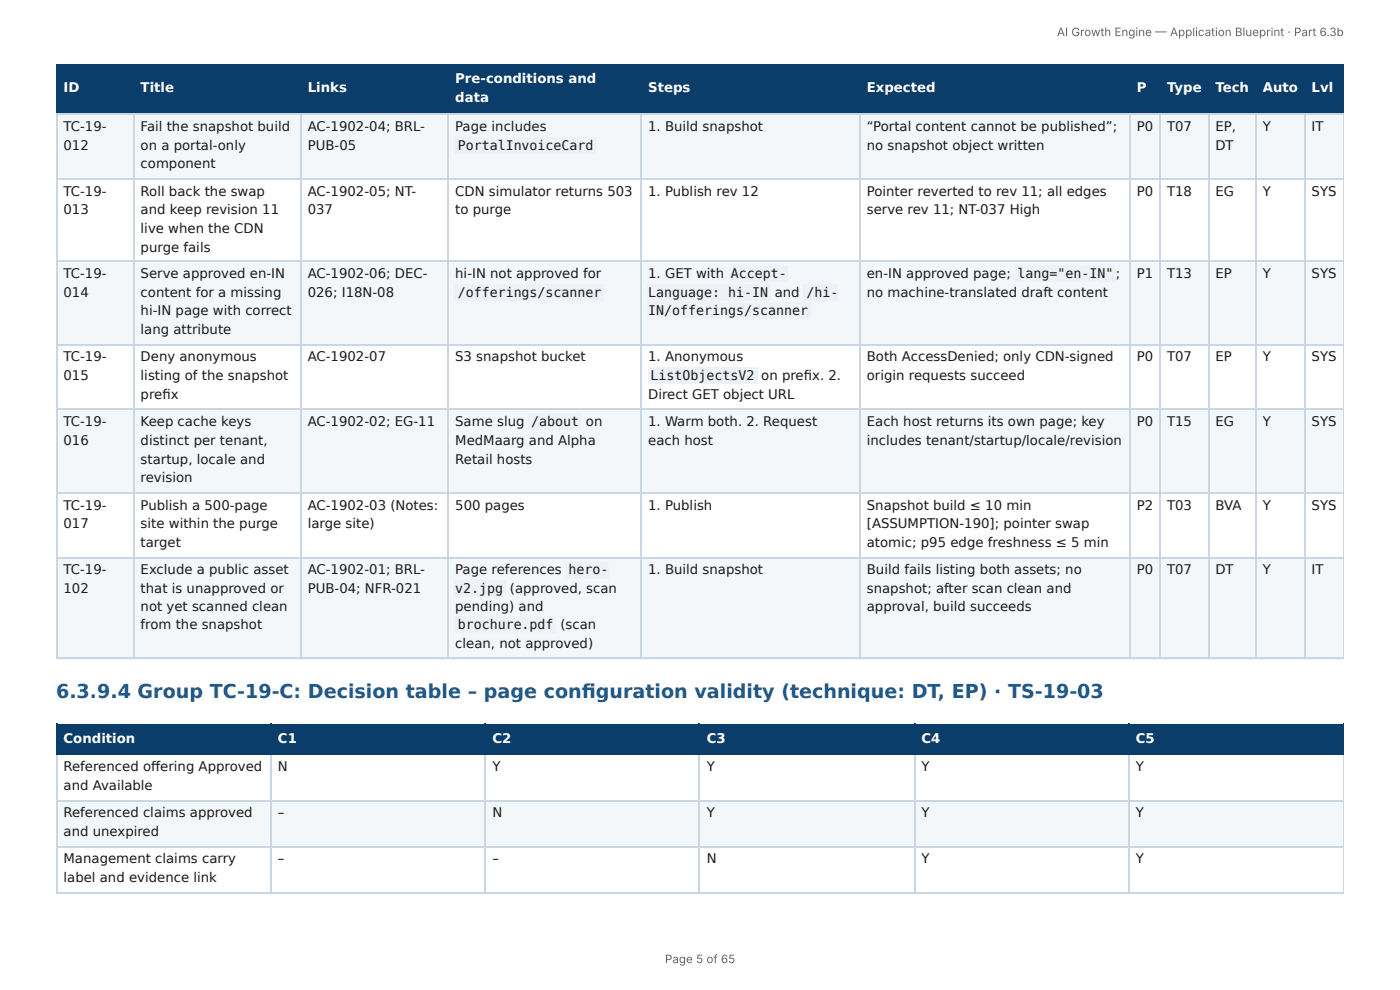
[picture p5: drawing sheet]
<svg xmlns="http://www.w3.org/2000/svg" width="297mm" height="210mm" viewBox="0 0 297 210" stroke-linecap="round" stroke-linejoin="round" font-family="sans-serif">
<defs><g id="words">
<text font-size="4.1" fill="#1f5a8c" x="11.9" y="148.2">6.3.9.4 Group TC-19-C: Decision table – page confi guration validity (technique: DT, EP) · TS-19-03</text>
<g font-size="2.8" fill="#fff">
<text x="96.7" y="17.7">Pre-conditions and</text>
<text x="13.5" y="19.6">ID</text>
<text x="29.9" y="19.6">Title</text>
<text x="65.4" y="19.6">Links</text>
<text x="96.7" y="21.7">data</text>
<text x="137.7" y="19.6">Steps</text>
<text x="184.1" y="19.6">Expected</text>
<text x="241.5" y="19.6">P</text>
<text x="247.9" y="19.6">Type</text>
<text x="258.2" y="19.6">Tech</text>
<text x="268.2" y="19.6">Auto</text>
<text x="278.6" y="19.6">Lvl</text>
<text x="13.5" y="157.7">Condition</text>
<text x="59" y="157.7">C1</text>
<text x="104.6" y="157.7">C2</text>
<text x="150.1" y="157.7">C3</text>
<text x="195.7" y="157.7">C4</text>
<text x="241.2" y="157.7">C5</text>
</g>
<g font-size="2.8" fill="#1a1a1a">
<text x="13.5" y="27.8">TC-19-</text>
<text x="29.9" y="27.8">Fail the snapshot build</text>
<text x="65.4" y="27.8">AC-1902-04; BRL-</text>
<text x="96.7" y="27.8">Page includes</text>
<text x="137.7" y="27.8">1. Build snapshot</text>
<text x="184.1" y="27.8">“Portal content cannot be published”;</text>
<text x="241.5" y="27.8">P0</text>
<text x="247.9" y="27.8">T07</text>
<text x="258.2" y="27.8">EP,</text>
<text x="268.2" y="27.8">Y</text>
<text x="278.6" y="27.8">IT</text>
<text x="13.5" y="31.8">012</text>
<text x="29.9" y="31.8">on a portal-only</text>
<text x="29.9" y="35.7">component</text>
<text x="65.4" y="31.8">PUB-05</text>
<text x="97.2" y="31.8">PortalInvoiceCard</text>
<text x="184.1" y="31.8">no snapshot object written</text>
<text x="258.2" y="31.8">DT</text>
<text x="13.5" y="41.5">TC-19-</text>
<text x="29.9" y="41.5">Roll back the swap</text>
<text x="65.4" y="41.5">AC-1902-05; NT-</text>
<text x="96.7" y="41.5">CDN simulator returns 503</text>
<text x="137.7" y="41.5">1. Publish rev 12</text>
<text x="184.1" y="41.5">Pointer reverted to rev 11; all edges</text>
<text x="241.5" y="41.5">P0</text>
<text x="247.9" y="41.5">T18</text>
<text x="258.2" y="41.5">EG</text>
<text x="268.2" y="41.5">Y</text>
<text x="278.6" y="41.5">SYS</text>
<text x="13.5" y="45.5">013</text>
<text x="29.9" y="45.5">and keep revision 11</text>
<text x="65.4" y="45.5">037</text>
<text x="96.7" y="45.5">to purge</text>
<text x="184.1" y="45.5">serve rev 11; NT-037 High</text>
<text x="29.9" y="49.5">live when the CDN</text>
<text x="29.9" y="53.4">purge fails</text>
<text x="13.5" y="59">TC-19-</text>
<text x="29.9" y="59">Serve approved en-IN</text>
<text x="65.4" y="59">AC-1902-06; DEC-</text>
<text x="96.7" y="59">hi-IN not approved for</text>
<text x="137.7" y="59">1. GET with</text>
<text x="155.2" y="59">Accept-</text>
<text x="184.1" y="59">en-IN approved page;</text>
<text x="216.1" y="59">lang=&quot;en-IN&quot; ;</text>
<text x="241.5" y="59">P1</text>
<text x="247.9" y="59">T13</text>
<text x="258.2" y="59">EP</text>
<text x="268.2" y="59">Y</text>
<text x="278.6" y="59">SYS</text>
<text x="13.5" y="63">014</text>
<text x="29.9" y="63">content for a missing</text>
<text x="65.4" y="63">026; I18N-08</text>
<text x="97.2" y="63">/offerings/scanner</text>
<text x="137.7" y="63">Language: hi-IN</text>
<text x="164.6" y="63">and</text>
<text x="171.3" y="63">/hi-</text>
<text x="184.1" y="63">no machine-translated draft content</text>
<text x="29.9" y="66.9">hi-IN page with correct</text>
<text x="29.9" y="70.9">lang attribute</text>
<text x="137.7" y="66.9">IN/offerings/scanner</text>
<text x="13.5" y="76.7">TC-19-</text>
<text x="29.9" y="76.7">Deny anonymous</text>
<text x="65.4" y="76.7">AC-1902-07</text>
<text x="96.7" y="76.7">S3 snapshot bucket</text>
<text x="137.7" y="76.7">1. Anonymous</text>
<text x="184.1" y="76.7">Both AccessDenied; only CDN-signed</text>
<text x="241.5" y="76.7">P0</text>
<text x="247.9" y="76.7">T07</text>
<text x="258.2" y="76.7">EP</text>
<text x="268.2" y="76.7">Y</text>
<text x="278.6" y="76.7">SYS</text>
<text x="13.5" y="80.7">015</text>
<text x="29.9" y="80.7">listing of the snapshot</text>
<text x="138.2" y="80.7">ListObjectsV2</text>
<text x="161.7" y="80.7">on prefi x. 2.</text>
<text x="184.1" y="80.7">origin requests succeed</text>
<text x="29.9" y="84.7">prefi x</text>
<text x="137.7" y="84.7">Direct GET object URL</text>
<text x="13.5" y="90.5">TC-19-</text>
<text x="13.5" y="94.5">016</text>
<text x="29.9" y="90.5">Keep cache keys</text>
<text x="29.9" y="94.5">distinct per tenant,</text>
<text x="65.4" y="90.5">AC-1902-02; EG-11</text>
<text x="96.7" y="90.5">Same slug</text>
<text x="96.7" y="94.5">MedMaarg and Alpha</text>
<text x="112.8" y="90.5">/about</text>
<text x="124.5" y="90.5">on</text>
<text x="137.7" y="90.5">1. Warm both. 2. Request</text>
<text x="137.7" y="94.5">each host</text>
<text x="184.1" y="90.5">Each host returns its own page; key</text>
<text x="184.1" y="94.5">includes tenant/startup/locale/revision</text>
<text x="241.5" y="90.5">P0</text>
<text x="247.9" y="90.5">T15</text>
<text x="258.2" y="90.5">EG</text>
<text x="268.2" y="90.5">Y</text>
<text x="278.6" y="90.5">SYS</text>
<text x="29.9" y="98.4">startup, locale and</text>
<text x="96.7" y="98.4">Retail hosts</text>
<text x="29.9" y="102.4">revision</text>
<text x="13.5" y="108.2">TC-19-</text>
<text x="13.5" y="112.2">017</text>
<text x="29.9" y="108.2">Publish a 500-page</text>
<text x="29.9" y="112.2">site within the purge</text>
<text x="65.4" y="108.2">AC-1902-03 (Notes:</text>
<text x="65.4" y="112.2">large site)</text>
<text x="96.7" y="108.2">500 pages</text>
<text x="137.7" y="108.2">1. Publish</text>
<text x="184.1" y="108.2">Snapshot build ≤ 10 min</text>
<text x="184.1" y="112.2">[ASSUMPTION-190]; pointer swap</text>
<text x="241.5" y="108.2">P2</text>
<text x="247.9" y="108.2">T03</text>
<text x="258.2" y="108.2">BVA</text>
<text x="268.2" y="108.2">Y</text>
<text x="278.6" y="108.2">SYS</text>
<text x="29.9" y="116.2">target</text>
<text x="184.1" y="116.2">atomic; p95 edge freshness ≤ 5 min</text>
<text x="13.5" y="122">TC-19-</text>
<text x="13.5" y="125.9">102</text>
<text x="29.9" y="122">Exclude a public asset</text>
<text x="29.9" y="125.9">that is unapproved or</text>
<text x="65.4" y="122">AC-1902-01; BRL-</text>
<text x="65.4" y="125.9">PUB-04; NFR-021</text>
<text x="96.7" y="122">Page references</text>
<text x="96.7" y="125.9">v2.jpg</text>
<text x="108.3" y="125.9">(approved, scan</text>
<text x="120.8" y="122">hero-</text>
<text x="137.7" y="122">1. Build snapshot</text>
<text x="184.1" y="122">Build fails listing both assets; no</text>
<text x="184.1" y="125.9">snapshot; after scan clean and</text>
<text x="241.5" y="122">P0</text>
<text x="247.9" y="122">T07</text>
<text x="258.2" y="122">DT</text>
<text x="268.2" y="122">Y</text>
<text x="278.6" y="122">IT</text>
<text x="29.9" y="129.6">not yet scanned clean</text>
<text x="96.7" y="129.6">pending) and</text>
<text x="184.1" y="129.6">approval, build succeeds</text>
<text x="29.9" y="133.6">from the snapshot</text>
<text x="96.7" y="137.6">clean, not approved)</text>
<text x="97.2" y="133.6">brochure.pdf</text>
<text x="119" y="133.6">(scan</text>
<text x="13.5" y="163.8">Referenced off ering Approved</text>
<text x="13.5" y="167.7">and Available</text>
<text x="59" y="163.8">N</text>
<text x="104.6" y="163.8">Y</text>
<text x="150.1" y="163.8">Y</text>
<text x="195.7" y="163.8">Y</text>
<text x="241.2" y="163.8">Y</text>
<text x="13.5" y="173.6">Referenced claims approved</text>
<text x="59" y="173.6">–</text>
<text x="104.6" y="173.6">N</text>
<text x="150.1" y="173.6">Y</text>
<text x="195.7" y="173.6">Y</text>
<text x="241.2" y="173.6">Y</text>
<text x="13.5" y="177.5">and unexpired</text>
<text x="13.5" y="183.4">Management claims carry</text>
<text x="59" y="183.4">–</text>
<text x="104.6" y="183.4">–</text>
<text x="150.1" y="183.4">N</text>
<text x="195.7" y="183.4">Y</text>
<text x="241.2" y="183.4">Y</text>
<text x="13.5" y="187.3">label and evidence link</text>
</g>
<g font-size="2.5" fill="#666">
<text x="224.5" y="7.7">AI Growth Engine — Application Blueprint · Part 6.3b</text>
<text x="141.2" y="204.5">Page 5 of 65</text>
</g>
</g></defs>
<g fill="#0b3d6b">
<path d="M12.2 14h16.1v10.1h-16.1z"/>
<path d="M28.3 14h35.7v10.1h-35.7z"/>
<path d="M64 14h31.2v10.1h-31.2z"/>
<path d="M95.2 14h41.1v10.1h-41.1z"/>
<path d="M136.3 14h46.3v10.1h-46.3z"/>
<path d="M182.6 14h57.4v10.1h-57.4z"/>
<path d="M240 14h6.3v10.1h-6.3z"/>
<path d="M246.3 14h10.3v10.1h-10.3z"/>
<path d="M256.6 14h10.1v10.1h-10.1z"/>
<path d="M266.7 14h10.3v10.1h-10.3z"/>
<path d="M277 14h8.4v10.1h-8.4z"/>
</g>
<g fill="#f4f7fa">
<path d="M12.2 24.1h16.1v13.7h-16.1z"/>
<path d="M28.3 24.1h35.7v13.7h-35.7z"/>
<path d="M64 24.1h31.2v13.7h-31.2z"/>
<path d="M95.2 24.1h41.1v13.7h-41.1z"/>
<path d="M136.3 24.1h46.3v13.7h-46.3z"/>
<path d="M182.6 24.1h57.4v13.7h-57.4z"/>
<path d="M240 24.1h6.3v13.7h-6.3z"/>
<path d="M246.3 24.1h10.3v13.7h-10.3z"/>
<path d="M256.6 24.1h10.1v13.7h-10.1z"/>
<path d="M266.7 24.1h10.3v13.7h-10.3z"/>
<path d="M277 24.1h8.4v13.7h-8.4z"/>
<path d="M12.2 55.6h16.1v17.7h-16.1z"/>
<path d="M28.3 55.6h35.7v17.7h-35.7z"/>
<path d="M64 55.6h31.2v17.7h-31.2z"/>
<path d="M95.2 55.6h41.1v17.7h-41.1z"/>
<path d="M136.3 55.6h46.3v17.7h-46.3z"/>
<path d="M182.6 55.6h57.4v17.7h-57.4z"/>
<path d="M240 55.6h6.3v17.7h-6.3z"/>
<path d="M246.3 55.6h10.3v17.7h-10.3z"/>
<path d="M256.6 55.6h10.1v17.7h-10.1z"/>
<path d="M266.7 55.6h10.3v17.7h-10.3z"/>
<path d="M277 55.6h8.4v17.7h-8.4z"/>
<path d="M12.2 87h16.1v17.5h-16.1z"/>
<path d="M28.3 87h35.7v17.5h-35.7z"/>
<path d="M64 87h31.2v17.5h-31.2z"/>
<path d="M95.2 87h41.1v17.5h-41.1z"/>
<path d="M136.3 87h46.3v17.5h-46.3z"/>
<path d="M182.6 87h57.4v17.5h-57.4z"/>
<path d="M240 87h6.3v17.5h-6.3z"/>
<path d="M246.3 87h10.3v17.5h-10.3z"/>
<path d="M256.6 87h10.1v17.5h-10.1z"/>
<path d="M266.7 87h10.3v17.5h-10.3z"/>
<path d="M277 87h8.4v17.5h-8.4z"/>
<path d="M12.2 118.3h16.1v21.7h-16.1z"/>
<path d="M28.3 118.3h35.7v21.7h-35.7z"/>
<path d="M64 118.3h31.2v21.7h-31.2z"/>
<path d="M95.2 118.3h41.1v21.7h-41.1z"/>
<path d="M136.3 118.3h46.3v21.7h-46.3z"/>
<path d="M182.6 118.3h57.4v21.7h-57.4z"/>
<path d="M240 118.3h6.3v21.7h-6.3z"/>
<path d="M246.3 118.3h10.3v21.7h-10.3z"/>
<path d="M256.6 118.3h10.1v21.7h-10.1z"/>
<path d="M266.7 118.3h10.3v21.7h-10.3z"/>
<path d="M277 118.3h8.4v21.7h-8.4z"/>
</g>
<g fill="none" stroke="#0b3d6b" stroke-width=".26">
<path d="M11.9 13.9h273.5M12 13.8v10.5M28.4 13.8v10.5M63.9 13.8v10.5M95.1 13.8v10.5M136.1 13.8v10.5M182.7 13.8v10.5M240.1 13.8v10.5M246.5 13.8v10.5M256.8 13.8v10.5M266.8 13.8v10.5M277.2 13.8v10.5"/>
<path d="M11.9 24.2h273.5"/>
</g>
<path d="M285.3 13.8v10.5" fill="none" stroke="#0b3d6b" stroke-width=".21"/>
<g fill="none" stroke="#c9d6e3" stroke-width=".26">
<path d="M11.9 24.2h273.5M11.9 38h273.5M12 24.3v115.7M28.4 24.3v115.7M63.9 24.3v115.7M95.1 24.3v115.7M136.1 24.3v115.7M182.7 24.3v115.7M240.1 24.3v115.7M246.5 24.3v115.7M256.8 24.3v115.7M266.8 24.3v115.7"/>
<path d="M277.2 24.3v115.7M11.9 55.4h273.5M11.9 73.2h273.5M11.9 86.9h273.5M11.9 104.6h273.5M11.9 118.4h273.5M11.9 139.8h273.5"/>
</g>
<path d="M285.3 24.3v115.7" fill="none" stroke="#c9d6e3" stroke-width=".21"/>
<g fill="#0b3d6b">
<path d="M12.2 154h45.5v6.3h-45.5z"/>
<path d="M57.7 154h45.5v6.3h-45.5z"/>
<path d="M103.2 154h45.5v6.3h-45.5z"/>
<path d="M148.7 154h45.5v6.3h-45.5z"/>
<path d="M194.2 154h45.5v6.3h-45.5z"/>
<path d="M239.7 154h45.7v6.3h-45.7z"/>
</g>
<g fill="#f4f7fa">
<path d="M12.2 170.1h45.5v9.8h-45.5z"/>
<path d="M57.7 170.1h45.5v9.8h-45.5z"/>
<path d="M103.2 170.1h45.5v9.8h-45.5z"/>
<path d="M148.7 170.1h45.5v9.8h-45.5z"/>
<path d="M194.2 170.1h45.5v9.8h-45.5z"/>
<path d="M239.7 170.1h45.7v9.8h-45.7z"/>
</g>
<path d="M11.9 153.9h273.5M12 153.7v6.6M57.5 153.7v6.6M103.1 153.7v6.6M148.6 153.7v6.6M194.3 153.7v6.6M239.8 153.7v6.6M11.9 160.2h273.5" fill="none" stroke="#0b3d6b" stroke-width=".26"/>
<path d="M285.3 153.7v6.6" fill="none" stroke="#0b3d6b" stroke-width=".21"/>
<path d="M11.9 170h273.5M11.9 179.8h273.5M12 160.3v29.1M57.5 160.3v29.1M103.1 160.3v29.1M148.6 160.3v29.1M194.3 160.3v29.1M239.8 160.3v29.1M11.9 189.6h273.5" fill="none" stroke="#c9d6e3" stroke-width=".26"/>
<path d="M285.3 160.3v29.1" fill="none" stroke="#c9d6e3" stroke-width=".21"/>
<g fill="#eef2f6">
<path d="M96.6 29.1h30.1v3.4h-30.1z"/>
<path d="M96.6 60.3h31.7v3.5h-31.7z"/>
<path d="M154.8 56.4h12.4v3.4h-12.4z"/>
<path d="M137.6 60.3h26.2v3.5h-26.2z"/>
<path d="M170.7 60.3h7.4v3.5h-7.4z"/>
<path d="M137.6 64.3h34.6v3.4h-34.6z"/>
<path d="M215.6 56.4h21.5v3.4h-21.5z"/>
<path d="M137.6 78.1h23.3v3.4h-23.3z"/>
<path d="M112.2 87.8h11.4v3.5h-11.4z"/>
<path d="M120.1 119.3h9.3v3.5h-9.3z"/>
<path d="M96.6 123.3h10.8v3.4h-10.8z"/>
<path d="M96.6 131h21.4v3.4h-21.4z"/>
</g>
<use href="#words"/>
</svg>
